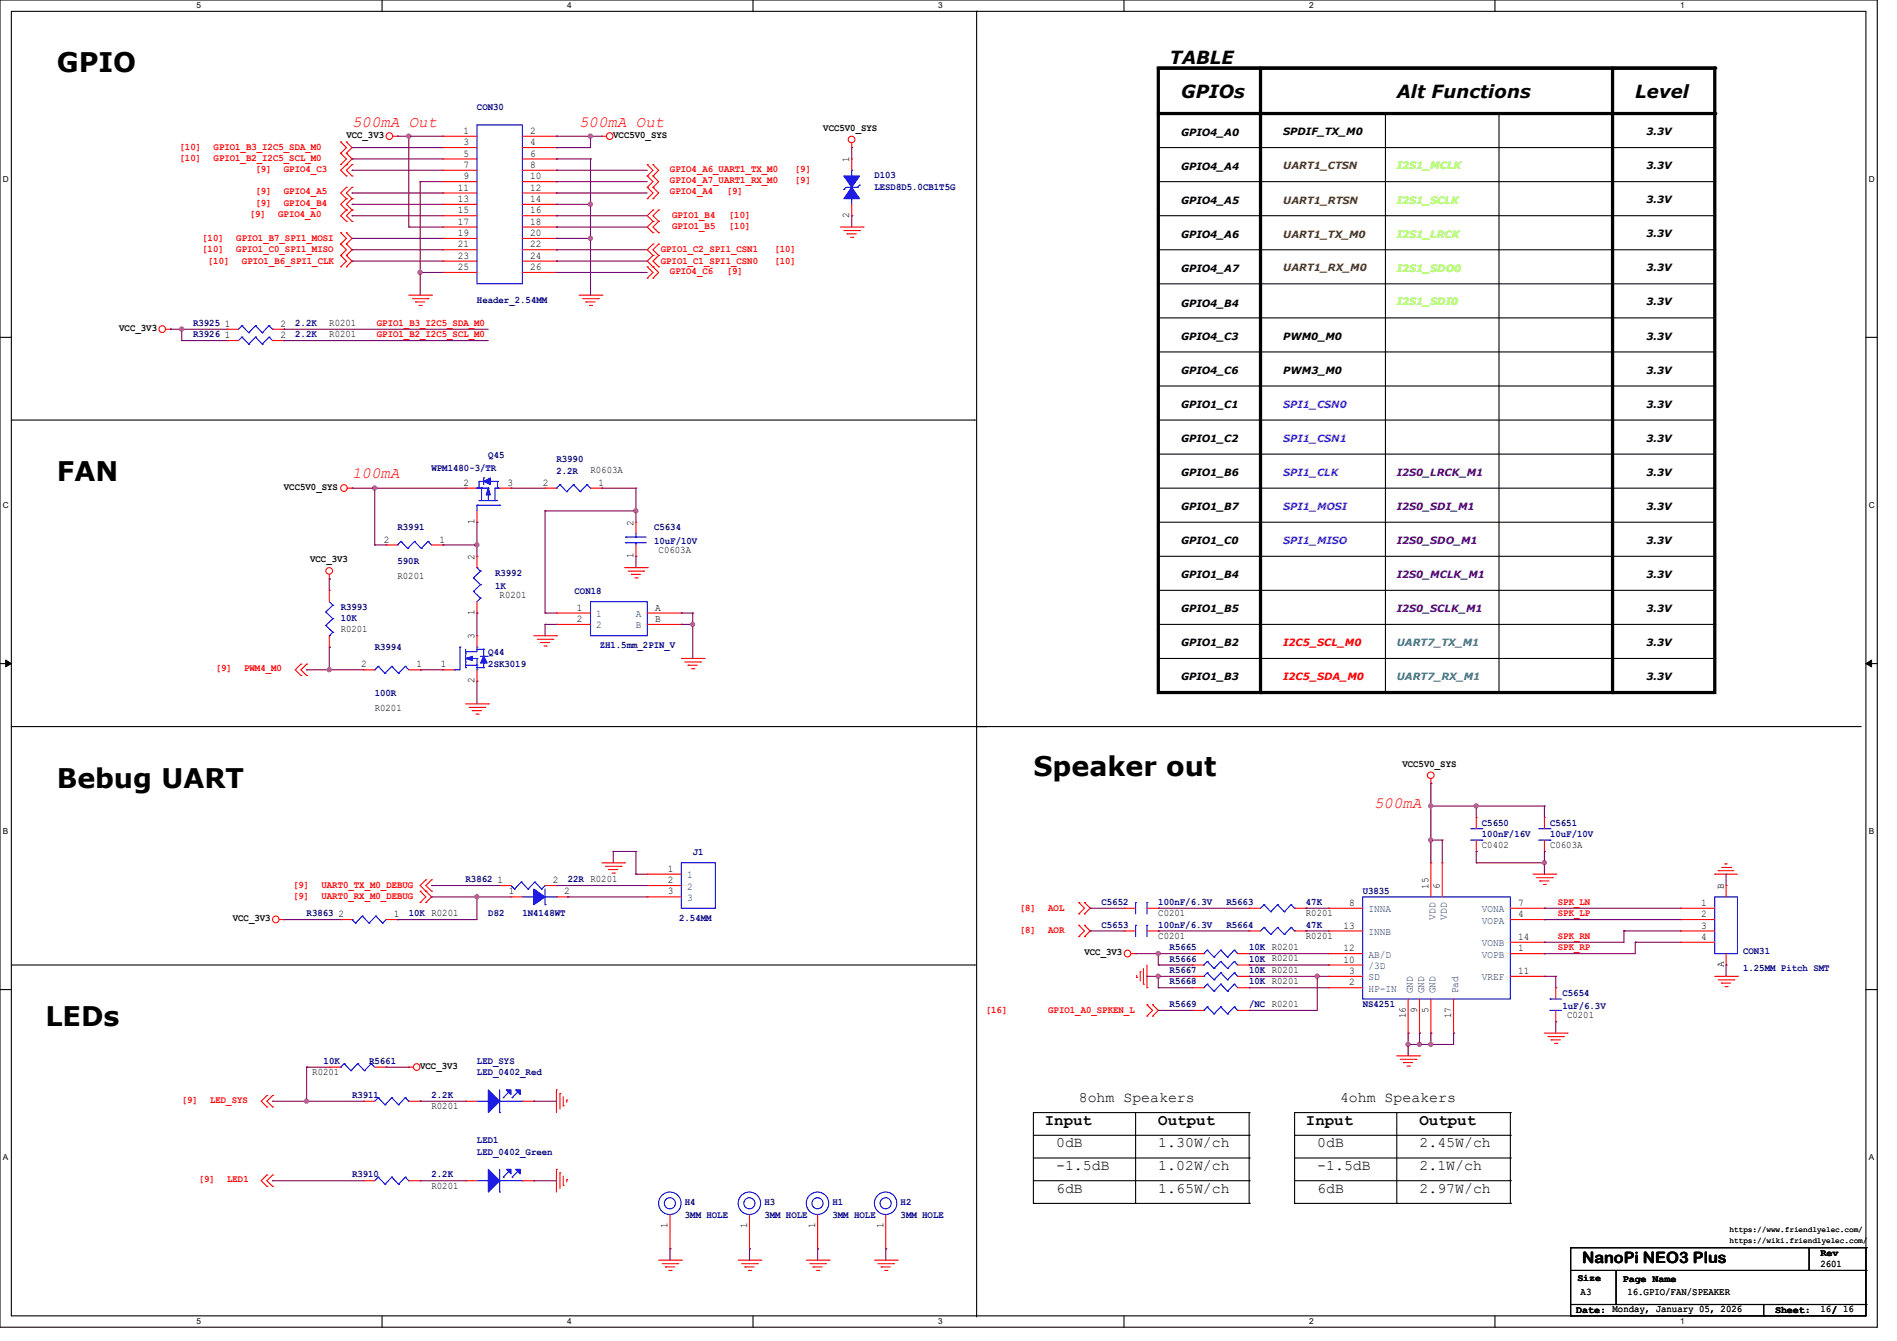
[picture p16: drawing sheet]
<svg xmlns="http://www.w3.org/2000/svg" width="297mm" height="210mm" viewBox="0 0 297 210" stroke-linecap="round" stroke-linejoin="round" font-family="sans-serif">
<defs><g id="words">
<g font-size="4.2">
<text x="8.9" y="11.3">GPIO</text>
<text x="8.9" y="75.4">FAN</text>
<text x="8.9" y="123.4">Bebug UART</text>
<text x="161.8" y="121.6">Speaker out</text>
<text x="7.1" y="160.7">LEDs</text>
</g>
<g font-size="2.8">
<text x="183.1" y="9.9">TABLE</text>
<text x="184.9" y="15.3">GPIOs</text>
<text x="218.7" y="15.3">Alt Functions</text>
<text x="256" y="15.3">Level</text>
</g>
<g font-size="2.5" fill="#f00">
<text x="55.1" y="19.8">500mA Out</text>
<text x="90.7" y="19.8">500mA Out</text>
<text x="55.1" y="74.9">100mA</text>
<text x="215.1" y="126.5">500mA</text>
</g>
<g font-size="2.5">
<text x="163.6" y="176.2">Input</text>
<text x="181.4" y="176.2">Output</text>
<text x="204.5" y="176.2">Input</text>
<text x="222.2" y="176.2">Output</text>
<text x="247.7" y="197.7">NanoPi NEO3 Plus</text>
</g>
<g font-size="2.3">
<text x="168.9" y="172.5">8ohm Speakers</text>
<text x="209.8" y="172.5">4ohm Speakers</text>
<text x="165.4" y="179.7">0dB</text>
<text x="181.4" y="179.7">1.30W/ch</text>
<text x="206.2" y="179.7">0dB</text>
<text x="222.2" y="179.7">2.45W/ch</text>
<text x="165.4" y="183.2">-1.5dB</text>
<text x="181.4" y="183.2">1.02W/ch</text>
<text x="206.2" y="183.2">-1.5dB</text>
<text x="222.2" y="183.2">2.1W/ch</text>
<text x="165.4" y="186.8">6dB</text>
<text x="181.4" y="186.8">1.65W/ch</text>
<text x="206.2" y="186.8">6dB</text>
<text x="222.2" y="186.8">2.97W/ch</text>
</g>
<g font-size="1.6" fill="#00007f">
<text x="74.7" y="17.3">CON30</text>
<text x="136.9" y="27.9">D103</text>
<text x="136.9" y="29.7">LESD8D5.0CB1T5G</text>
<text x="74.7" y="47.5">Header_2.54MM</text>
<text x="30.2" y="51.1">R3925</text>
<text x="30.2" y="52.8">R3926</text>
<text x="46.2" y="51.1">2.2K</text>
<text x="46.2" y="52.8">2.2K</text>
<text x="76.5" y="71.7">Q45</text>
<text x="67.6" y="73.8">WPM1480-3/TR</text>
<text x="87.1" y="72.4">R3990</text>
<text x="87.1" y="74.2">2.2R</text>
<text x="62.2" y="83.1">R3991</text>
<text x="102.4" y="83.1">C5634</text>
<text x="62.2" y="88.4">590R</text>
<text x="102.4" y="85.2">10uF/10V</text>
<text x="53.3" y="95.5">R3993</text>
<text x="77.5" y="90.2">R3992</text>
<text x="77.5" y="92.3">1K</text>
<text x="90" y="93">CON18</text>
<text x="53.3" y="97.3">10K</text>
<text x="58.7" y="101.7">R3994</text>
<text x="93.9" y="101.6">ZH1.5mm_2PIN_V</text>
<text x="76.5" y="102.6">Q44</text>
<text x="76.5" y="104.4">2SK3019</text>
<text x="58.7" y="109">100R</text>
<text x="232" y="129.3">C5650</text>
<text x="232" y="131.1">100nF/16V</text>
<text x="242.7" y="129.3">C5651</text>
<text x="242.7" y="131.1">10uF/10V</text>
<text x="108.5" y="133.9">J1</text>
<text x="48" y="143.5">R3863</text>
<text x="64" y="143.5">10K R0201</text>
<text x="72.9" y="138.2">R3862</text>
<text x="76.5" y="143.5">D82</text>
<text x="81.8" y="143.5">1N4148WT</text>
<text x="88.9" y="138.2">22R R0201</text>
<text x="172.5" y="141.7">C5652</text>
<text x="181.4" y="141.7">100nF/6.3V</text>
<text x="192" y="141.7">R5663</text>
<text x="204.5" y="141.7">47K</text>
<text x="213.4" y="140">U3835</text>
<text x="106.3" y="144.2">2.54MM</text>
<text x="172.5" y="145.3">C5653</text>
<text x="181.4" y="145.3">100nF/6.3V</text>
<text x="183.1" y="148.8">R5665</text>
<text x="192" y="145.3">R5664</text>
<text x="195.6" y="148.8">10K R0201</text>
<text x="204.5" y="145.3">47K</text>
<text x="272.9" y="149.4">CON31</text>
<text x="183.1" y="152.4">R5667</text>
<text x="183.1" y="154.2">R5668</text>
<text x="183.1" y="150.6">R5666</text>
<text x="195.6" y="152.4">10K R0201</text>
<text x="195.6" y="154.2">10K R0201</text>
<text x="195.6" y="150.6">10K R0201</text>
<text x="244.6" y="156">C5654</text>
<text x="272.9" y="152.1">1.25MM Pitch SMT</text>
<text x="183.1" y="157.7">R5669</text>
<text x="195.6" y="157.7">/NC R0201</text>
<text x="213.4" y="157.7">NS4251</text>
<text x="244.6" y="158.1">1uF/6.3V</text>
<text x="50.7" y="166.6">10K</text>
<text x="57.8" y="166.6">R5661</text>
<text x="74.7" y="166.6">LED_SYS</text>
<text x="55.1" y="172">R3911</text>
<text x="67.6" y="172">2.2K</text>
<text x="74.7" y="168.4">LED_0402_Red</text>
<text x="74.7" y="179.1">LED1</text>
<text x="55.1" y="184.4">R3910</text>
<text x="67.6" y="184.4">2.2K</text>
<text x="74.7" y="180.8">LED_0402_Green</text>
<text x="107.2" y="188.7">H4</text>
<text x="107.2" y="190.8">3MM HOLE</text>
<text x="119.7" y="188.7">H3</text>
<text x="119.7" y="190.8">3MM HOLE</text>
<text x="130.3" y="188.7">H1</text>
<text x="130.3" y="190.8">3MM HOLE</text>
<text x="141" y="188.7">H2</text>
<text x="141" y="190.8">3MM HOLE</text>
</g>
<g font-size="1.6" fill="#f00">
<text x="28.1" y="23.5">[10]</text>
<text x="33.4" y="23.5">GPIO1_B3_I2C5_SDA_M0</text>
<text x="28.1" y="25.3">[10]</text>
<text x="33.4" y="25.3">GPIO1_B2_I2C5_SCL_M0</text>
<text x="40" y="26.9">[9]</text>
<text x="44.4" y="26.9">GPIO4_C3</text>
<text x="104.9" y="26.9">GPIO4_A6_UART1_TX_M0</text>
<text x="104.9" y="28.7">GPIO4_A7_UART1_RX_M0</text>
<text x="124.5" y="26.9">[9]</text>
<text x="124.5" y="28.7">[9]</text>
<text x="39.1" y="34">[9]</text>
<text x="40" y="32.2">[9]</text>
<text x="40" y="30.4">[9]</text>
<text x="43.6" y="34">GPIO4_A0</text>
<text x="44.4" y="32.2">GPIO4_B4</text>
<text x="44.4" y="30.4">GPIO4_A5</text>
<text x="104.9" y="30.4">GPIO4_A4</text>
<text x="105.2" y="34.2">GPIO1_B4</text>
<text x="105.2" y="35.9">GPIO1_B5</text>
<text x="113.8" y="30.4">[9]</text>
<text x="114.1" y="34.2">[10]</text>
<text x="114.1" y="35.9">[10]</text>
<text x="31.7" y="37.7">[10]</text>
<text x="31.7" y="39.5">[10]</text>
<text x="32.6" y="41.3">[10]</text>
<text x="37" y="37.7">GPIO1_B7_SPI1_MOSI</text>
<text x="37" y="39.5">GPIO1_C0_SPI1_MISO</text>
<text x="37.9" y="41.3">GPIO1_B6_SPI1_CLK</text>
<text x="103.5" y="41.3">GPIO1_C1_SPI1_CSN0</text>
<text x="103.5" y="39.5">GPIO1_C2_SPI1_CSN1</text>
<text x="121.2" y="41.3">[10]</text>
<text x="121.2" y="39.5">[10]</text>
<text x="104.9" y="42.9">GPIO4_C6</text>
<text x="113.8" y="42.9">[9]</text>
<text x="59" y="51">GPIO1_B3_I2C5_SDA_M0</text>
<text x="59" y="52.8">GPIO1_B2_I2C5_SCL_M0</text>
<text x="200.9" y="101.2">I2C5_SCL_M0</text>
<text x="33.8" y="105.1">[9]</text>
<text x="38.2" y="105.1">PWM4_M0</text>
<text x="200.9" y="106.5">I2C5_SDA_M0</text>
<text x="45.9" y="140.8">[9]</text>
<text x="45.9" y="139.1">[9]</text>
<text x="50.3" y="140.8">UART0_RX_M0_DEBUG</text>
<text x="50.3" y="139.1">UART0_TX_M0_DEBUG</text>
<text x="159.7" y="142.6">[8]</text>
<text x="164.1" y="142.6">AOL</text>
<text x="243.9" y="141.7">SPK_LN</text>
<text x="243.9" y="143.5">SPK_LP</text>
<text x="159.7" y="146.2">[8]</text>
<text x="164.1" y="146.2">AOR</text>
<text x="243.9" y="147">SPK_RN</text>
<text x="243.9" y="148.8">SPK_RP</text>
<text x="154.3" y="158.6">[16]</text>
<text x="164.1" y="158.6">GPIO1_A0_SPKEN_L</text>
<text x="28.4" y="172.7">[9]</text>
<text x="32.9" y="172.7">LED_SYS</text>
<text x="31.1" y="185.1">[9]</text>
<text x="35.6" y="185.1">LED1</text>
</g>
<g font-size="1.6">
<text x="54.2" y="21.5">VCC_3V3</text>
<text x="72.6" y="21">1</text>
<text x="72.6" y="22.7">3</text>
<text x="83" y="21">2</text>
<text x="83" y="22.7">4</text>
<text x="96" y="21.5">VCC5V0_SYS</text>
<text x="128.9" y="20.5">VCC5V0_SYS</text>
<text x="184.9" y="21.3">GPIO4_A0</text>
<text x="200.9" y="21.2">SPDIF_TX_M0</text>
<text x="257.8" y="21.2">3.3V</text>
<text x="71.7" y="29.8">11</text>
<text x="72.6" y="24.5">5</text>
<text x="72.6" y="26.3">7</text>
<text x="72.6" y="28.1">9</text>
<text x="83" y="24.5">6</text>
<text x="83" y="26.3">8</text>
<text x="83" y="28.1">10</text>
<text x="83" y="29.8">12</text>
<text x="133" y="25.4" transform="rotate(-90 133 25.4)">1</text>
<text x="184.9" y="26.7">GPIO4_A4</text>
<text x="257.8" y="26.5">3.3V</text>
<text x="71.7" y="31.6">13</text>
<text x="71.7" y="33.4">15</text>
<text x="71.7" y="35.2">17</text>
<text x="83" y="31.6">14</text>
<text x="83" y="33.4">16</text>
<text x="83" y="35.2">18</text>
<text x="133" y="34.1" transform="rotate(-90 133 34.1)">2</text>
<text x="184.9" y="32">GPIO4_A5</text>
<text x="257.8" y="31.8">3.3V</text>
<text x="71.7" y="37">19</text>
<text x="71.7" y="38.7">21</text>
<text x="71.7" y="40.5">23</text>
<text x="83" y="37">20</text>
<text x="83" y="38.7">22</text>
<text x="83" y="40.5">24</text>
<text x="184.9" y="37.3">GPIO4_A6</text>
<text x="257.8" y="37.2">3.3V</text>
<text x="71.7" y="42.3">25</text>
<text x="83" y="42.3">26</text>
<text x="184.9" y="42.7">GPIO4_A7</text>
<text x="257.8" y="42.5">3.3V</text>
<text x="257.8" y="47.8">3.3V</text>
<text x="18.7" y="51.8">VCC_3V3</text>
<text x="35.2" y="51.2">1</text>
<text x="35.2" y="53">1</text>
<text x="43.9" y="51.2">2</text>
<text x="43.9" y="53">2</text>
<text x="51.6" y="51">R0201</text>
<text x="51.6" y="52.8">R0201</text>
<text x="184.9" y="48">GPIO4_B4</text>
<text x="184.9" y="53.2">GPIO4_C3</text>
<text x="200.9" y="53.2">PWM0_M0</text>
<text x="257.8" y="53.2">3.3V</text>
<text x="184.9" y="58.5">GPIO4_C6</text>
<text x="200.9" y="58.5">PWM3_M0</text>
<text x="257.8" y="58.5">3.3V</text>
<text x="184.9" y="63.8">GPIO1_C1</text>
<text x="257.8" y="63.8">3.3V</text>
<text x="184.9" y="69.2">GPIO1_C2</text>
<text x="257.8" y="69.2">3.3V</text>
<text x="44.4" y="76.7">VCC5V0_SYS</text>
<text x="72.6" y="76.1">2</text>
<text x="79.5" y="76.1">3</text>
<text x="85" y="76.1">2</text>
<text x="92.5" y="74.1">R0603A</text>
<text x="93.7" y="76.1">1</text>
<text x="184.9" y="74.5">GPIO1_B6</text>
<text x="257.8" y="74.5">3.3V</text>
<text x="74.3" y="82.1" transform="rotate(-90 74.3 82.1)">1</text>
<text x="99.2" y="82.3" transform="rotate(-90 99.2 82.3)">2</text>
<text x="184.9" y="79.8">GPIO1_B7</text>
<text x="257.8" y="79.8">3.3V</text>
<text x="48.6" y="88.1">VCC_3V3</text>
<text x="60.1" y="85">2</text>
<text x="68.8" y="85">1</text>
<text x="74.3" y="87.7" transform="rotate(-90 74.3 87.7)">2</text>
<text x="99.2" y="87.5" transform="rotate(-90 99.2 87.5)">1</text>
<text x="103.1" y="86.6">C0603A</text>
<text x="184.9" y="85.2">GPIO1_C0</text>
<text x="257.8" y="85.2">3.3V</text>
<text x="62.2" y="90.7">R0201</text>
<text x="78.2" y="93.7">R0201</text>
<text x="90.3" y="95.6">1</text>
<text x="102.6" y="95.6">A</text>
<text x="184.9" y="90.5">GPIO1_B4</text>
<text x="184.9" y="95.8">GPIO1_B5</text>
<text x="257.8" y="90.5">3.3V</text>
<text x="257.8" y="95.8">3.3V</text>
<text x="53.3" y="99">R0201</text>
<text x="74.3" y="100.1" transform="rotate(-90 74.3 100.1)">3</text>
<text x="74.3" y="96.3" transform="rotate(-90 74.3 96.3)">1</text>
<text x="90.3" y="97.4">2</text>
<text x="102.6" y="97.4">B</text>
<text x="184.9" y="101.2">GPIO1_B2</text>
<text x="257.8" y="101.2">3.3V</text>
<text x="56.6" y="104.5">2</text>
<text x="65.2" y="104.5">1</text>
<text x="69" y="104.5">1</text>
<text x="74.3" y="107" transform="rotate(-90 74.3 107)">2</text>
<text x="184.9" y="106.5">GPIO1_B3</text>
<text x="257.8" y="106.5">3.3V</text>
<text x="58.7" y="111.3">R0201</text>
<text x="219.6" y="120.1">VCC5V0_SYS</text>
<text x="104.6" y="136.5">1</text>
<text x="232" y="132.8">C0402</text>
<text x="242.7" y="132.8">C0603A</text>
<text x="53" y="143.6">2</text>
<text x="61.7" y="143.6">1</text>
<text x="77.9" y="138.3">1</text>
<text x="79.7" y="140.1">1</text>
<text x="86.6" y="138.3">2</text>
<text x="88.3" y="140.1">2</text>
<text x="104.6" y="138.3">2</text>
<text x="104.6" y="140.1">3</text>
<text x="181.4" y="143.5">C0201</text>
<text x="204.5" y="143.5">R0201</text>
<text x="211.2" y="141.9">8</text>
<text x="223.7" y="139.2" transform="rotate(-90 223.7 139.2)">15</text>
<text x="225.4" y="139.2" transform="rotate(-90 225.4 139.2)">6</text>
<text x="237.7" y="143.6">4</text>
<text x="237.7" y="141.9">7</text>
<text x="266.4" y="141.9">1</text>
<text x="266.4" y="143.6">2</text>
<text x="269.9" y="139.2" transform="rotate(-90 269.9 139.2)">B</text>
<text x="36.4" y="144.2">VCC_3V3</text>
<text x="169.8" y="149.6">VCC_3V3</text>
<text x="181.4" y="147">C0201</text>
<text x="204.5" y="147">R0201</text>
<text x="210.4" y="149">12</text>
<text x="210.4" y="145.4">13</text>
<text x="237.7" y="149">1</text>
<text x="237.7" y="147.2">14</text>
<text x="266.4" y="145.4">3</text>
<text x="266.4" y="147.2">4</text>
<text x="210.4" y="150.8">10</text>
<text x="211.2" y="154.3">2</text>
<text x="211.2" y="152.5">3</text>
<text x="237.7" y="152.5">11</text>
<text x="269.9" y="151.5" transform="rotate(-90 269.9 151.5)">A</text>
<text x="220.1" y="159.5" transform="rotate(-90 220.1 159.5)">16</text>
<text x="221.9" y="158.6" transform="rotate(-90 221.9 158.6)">9</text>
<text x="223.7" y="158.6" transform="rotate(-90 223.7 158.6)">5</text>
<text x="227.2" y="159.5" transform="rotate(-90 227.2 159.5)">17</text>
<text x="245.4" y="159.5">C0201</text>
<text x="65.8" y="167.3">VCC_3V3</text>
<text x="48.9" y="168.4">R0201</text>
<text x="67.6" y="173.7">R0201</text>
<text x="67.6" y="186.1">R0201</text>
<text x="104.5" y="192.4" transform="rotate(-90 104.5 192.4)">1</text>
<text x="117" y="192.4" transform="rotate(-90 117 192.4)">1</text>
<text x="127.6" y="192.4" transform="rotate(-90 127.6 192.4)">1</text>
<text x="138.3" y="192.4" transform="rotate(-90 138.3 192.4)">1</text>
<text x="285" y="196.7">Rev</text>
<text x="247" y="200.6">Size</text>
<text x="247.5" y="202.9">A3</text>
<text x="254.1" y="200.7">Page Name</text>
<text x="254.8" y="202.9">16.GPIO/FAN/SPEAKER</text>
<text x="285" y="198.4">2601</text>
<text x="246.8" y="205.6">Date: Monday, January 05, 2026</text>
<text x="277.9" y="205.6">Sheet:</text>
<text x="285" y="205.5">16/ 16</text>
</g>
<g font-size="1.6" fill="#7f3f00">
<text x="200.9" y="26.5">UART1_CTSN</text>
<text x="200.9" y="32">UART1_RTSN</text>
<text x="200.9" y="37.3">UART1_TX_M0</text>
<text x="200.9" y="42.5">UART1_RX_M0</text>
</g>
<g font-size="1.6" fill="#7fff00">
<text x="218.7" y="26.5">I2S1_MCLK</text>
<text x="218.7" y="32">I2S1_SCLK</text>
<text x="218.7" y="37.3">I2S1_LRCK</text>
<text x="218.7" y="47.8">I2S1_SDI0</text>
<text x="218.7" y="42.7">I2S1_SDO0</text>
</g>
<g font-size="1.6" fill="#7f00ff">
<text x="200.9" y="63.8">SPI1_CSN0</text>
<text x="200.9" y="69.2">SPI1_CSN1</text>
<text x="200.9" y="74.5">SPI1_CLK</text>
<text x="200.9" y="79.8">SPI1_MOSI</text>
<text x="200.9" y="85.2">SPI1_MISO</text>
</g>
<g font-size="1.6" fill="#3f007f">
<text x="218.7" y="74.5">I2S0_LRCK_M1</text>
<text x="218.7" y="79.8">I2S0_SDI_M1</text>
<text x="218.7" y="85.2">I2S0_SDO_M1</text>
<text x="218.7" y="90.5">I2S0_MCLK_M1</text>
<text x="218.7" y="95.8">I2S0_SCLK_M1</text>
</g>
<g font-size="1.6" fill="#003f7f">
<text x="93.3" y="96.6">1</text>
<text x="93.3" y="98.4">2</text>
<text x="99.6" y="96.6">A</text>
<text x="99.6" y="98.4">B</text>
<text x="107.6" y="137.5">1</text>
<text x="107.6" y="139.3">2</text>
<text x="107.6" y="141.1">3</text>
<text x="214.2" y="142.9">INNA</text>
<text x="232" y="142.9">VONA</text>
<text x="214.2" y="150">AB/D</text>
<text x="214.2" y="146.4">INNB</text>
<text x="224.8" y="144" transform="rotate(-90 224.8 144)">VDD</text>
<text x="226.5" y="144" transform="rotate(-90 226.5 144)">VDD</text>
<text x="232" y="150">VOPB</text>
<text x="232" y="144.7">VOPA</text>
<text x="232" y="148.2">VONB</text>
<text x="214.2" y="155.3">HP-IN</text>
<text x="214.2" y="153.5">SD</text>
<text x="214.2" y="151.8">/3D</text>
<text x="221.2" y="155.6" transform="rotate(-90 221.2 155.6)">GND</text>
<text x="223" y="155.6" transform="rotate(-90 223 155.6)">GND</text>
<text x="224.8" y="155.6" transform="rotate(-90 224.8 155.6)">GND</text>
<text x="228.3" y="155.6" transform="rotate(-90 228.3 155.6)">Pad</text>
<text x="232" y="153.5">VREF</text>
</g>
<g font-size="1.6" fill="#3f7f7f">
<text x="218.7" y="101.2">UART7_TX_M1</text>
<text x="218.7" y="106.5">UART7_RX_M1</text>
</g>
<g font-size="1.3">
<text x="30.8" y="1.3">5</text>
<text x="88.8" y="1.3">4</text>
<text x="146.9" y="1.3">3</text>
<text x="205" y="1.3">2</text>
<text x="263.1" y="1.3">1</text>
<text x=".5" y="28.4">D</text>
<text x="292.6" y="28.4">D</text>
<text x=".5" y="79.5">C</text>
<text x="292.6" y="79.5">C</text>
<text x=".5" y="130.6">B</text>
<text x="292.6" y="130.6">B</text>
<text x=".5" y="181.7">A</text>
<text x="292.6" y="181.7">A</text>
<text x="30.8" y="207.4">5</text>
<text x="88.8" y="207.4">4</text>
<text x="146.9" y="207.4">3</text>
<text x="205" y="207.4">2</text>
<text x="263.1" y="207.4">1</text>
</g>
<g font-size="1.2">
<text x="270.8" y="194.6">https://wiki.friendlyelec.com/</text>
<text x="270.8" y="192.9">https://www.friendlyelec.com/</text>
</g>
</g></defs>
<path d="M0 0h293.9v207.9h-293.9zM1.8 1.8h290.3v204.3h-290.3z" fill="none" stroke="#000" stroke-width=".17"/>
<g fill="#fff">
<path d="M30.8 .2h.7v1.4h-.7z"/>
<path d="M30.8 206.2h.7v1.4h-.7z"/>
</g>
<path d="M59.8 0v1.8M59.8 206.1v1.8" fill="none" stroke="#000" stroke-width=".17"/>
<g fill="#fff">
<path d="M88.8 .2h.7v1.4h-.7z"/>
<path d="M88.8 206.2h.7v1.4h-.7z"/>
</g>
<path d="M117.9 0v1.8M117.9 206.1v1.8" fill="none" stroke="#000" stroke-width=".17"/>
<g fill="#fff">
<path d="M146.9 .2h.7v1.4h-.7z"/>
<path d="M146.9 206.2h.7v1.4h-.7z"/>
</g>
<path d="M176 0v1.8M176 206.1v1.8" fill="none" stroke="#000" stroke-width=".17"/>
<g fill="#fff">
<path d="M205 .2h.7v1.4h-.7z"/>
<path d="M205 206.2h.7v1.4h-.7z"/>
</g>
<path d="M234.1 0v1.8M234.1 206.1v1.8" fill="none" stroke="#000" stroke-width=".17"/>
<g fill="#fff">
<path d="M263.1 .2h.6v1.4h-.6z"/>
<path d="M263.1 206.2h.6v1.4h-.6z"/>
<path d="M.5 27.3h.9v1.4h-.9z"/>
<path d="M292.6 27.3h.9v1.4h-.9z"/>
<path d="M.5 78.4h.9v1.4h-.9z"/>
<path d="M292.6 78.4h.9v1.4h-.9z"/>
</g>
<path d="M0 52.8h1.8M292.1 52.8h1.8" fill="none" stroke="#000" stroke-width=".17"/>
<g fill="#fff">
<path d="M.5 129.5h.8v1.4h-.8z"/>
<path d="M292.6 129.5h.8v1.4h-.8z"/>
</g>
<path d="M0 103.9h1.8M292.1 103.9h1.8" fill="none" stroke="#000" stroke-width=".17"/>
<path d="M.9 103.4l.9 .5-.9 .5zM292.1 103.9l.9-.5v1z" fill="#000" stroke="#000" stroke-width=".16"/>
<g fill="#fff">
<path d="M.5 180.5h.8v1.4h-.8z"/>
<path d="M292.6 180.5h.8v1.4h-.8z"/>
</g>
<g fill="none" stroke="#000" stroke-width=".17">
<path d="M152.9 1.8h.1M152.9 1.8v204.4M216.9 17.8v90.7M234.7 17.8v90.7M181.4 23.1h87.1M181.4 39.1h87.1M181.4 33.8h87.1M181.4 28.4h87.1M268.5 23.1h.1M268.5 39.1h.1M268.5 33.8h.1M268.5 28.4h.1"/>
<path d="M181.4 44.4h87.1M181.4 49.8h87.1M181.4 55.1h87.1M268.5 44.4h.1M268.5 49.8h.1M268.5 55.1h.1M1.8 65.8h150.8M152.6 65.8h.1M181.4 71.1h87.1M181.4 65.8h87.1M181.4 60.5h87.1M181.4 76.5h87.1"/>
<path d="M268.5 71.1h.1M268.5 65.8h.1M268.5 60.5h.1M268.5 76.5h.1M181.4 81.8h87.1M181.4 87.1h87.1M181.4 92.5h87.1M181.4 97.8h87.1M268.5 81.8h.1M268.5 87.1h.1M268.5 92.5h.1M268.5 97.8h.1"/>
<path d="M1.8 113.8h289.5M154.3 113.8h.1M181.4 103.1h87.1M216.9 108.5h.1M234.7 108.5h.1M268.5 103.1h.1M291.3 113.8h.1M0 155h1.8M1.8 151.1h150.8M152.6 151.1h.1M292.1 155h1.8M161.8 177.8h33.8"/>
<path d="M177.8 174.2v14.3M195.6 177.8h.1M195.6 174.2h.1M195.6 174.2h-33.8v14.3M195.6 174.2v14.3M202.7 177.8h33.8M218.7 174.2v14.3M236.5 177.8h.1M236.5 174.2h.1M236.5 174.2h-33.8v14.3M236.5 174.2v14.3M161.8 188.5h.1"/>
<path d="M161.8 181.4h33.8M161.8 184.9h33.8M161.8 188.5h33.8M177.8 188.5h.1M195.6 181.4h.1M195.6 184.9h.1M195.6 188.5h.1M202.7 188.5h.1M202.7 181.4h33.8M202.7 184.9h33.8M202.7 188.5h33.8M218.7 188.5h.1"/>
<path d="M236.5 181.4h.1M236.5 184.9h.1M236.5 188.5h.1M245.9 195.4h.1M245.9 199h46.2M245.9 195.4v10.7M245.9 195.4h46.2M253 199v5.3M283.3 199h.1M283.3 195.4v3.6M292.1 199h.1M292.1 195.4h.1"/>
<path d="M292.1 195.4v10.7h-46.2M245.9 206.1h.1M245.9 204.3h46.2M253 204.3h.1M256.6 204.3h.1M276.1 206.1h.1M276.1 204.3v1.8M292.1 204.3h.1"/>
</g>
<path d="M181.4 10.7h87.1v97.8h-87.1zM181.4 10.7h87.1M181.4 17.8h87.1M197.4 10.7v97.8M252.5 10.7v97.8" fill="none" stroke="#000" stroke-width=".51"/>
<g fill="#000">
<circle cx="268.5" cy="10.7" r=".25"/>
<circle cx="268.5" cy="17.8" r=".25"/>
<circle cx="197.4" cy="108.5" r=".25"/>
<circle cx="252.5" cy="108.5" r=".25"/>
</g>
<g fill="none" stroke="#f00" stroke-width=".17">
<path d="M53.3 25.8h.1M53.3 24h.1M53.3 22.2h.1M53.3 38.2h.1M53.3 36.4h.1M53.3 24l.9 .9-.9 .9M53.3 22.2l.9 .9-.9 .9M53.3 36.4l.9 .9-.9 .9M53.3 38.2l.9 .9-.9 .9M54.2 32.9h.1M54.2 31.1h.1M54.2 27.6h.1"/>
<path d="M54.2 25.8h.1M54.2 24h.1M54.2 22.2h.1M54.2 36.4h.1M54.2 38.2h.1M54.2 29.3h.1M54.2 34.7h.1M54.2 31.1l-.9 .9 .9 .9M54.2 24l.9 .9-1.8 1.8 .9 .9M54.2 22.2l.9 .9-.9 .9M54.2 36.4l.9 .9-.9 .9M54.2 38.2l.9 .9-.9 .9"/>
<path d="M54.2 29.3l-.9 .9 .9 .9M54.2 32.9l-.9 .9 .9 .9M55.1 32.9h.1M55.1 31.1h.1M55.1 27.6h.1M55.1 25.8h.1M55.1 29.3h.1M55.1 34.7h.1M55.1 31.1l-.9 .9 .9 .9M55.1 25.8l-.9 .9 .9 .9M55.1 29.3l-.9 .9 .9 .9M55.1 32.9l-.9 .9 .9 .9"/>
<path d="M61.5 21.3h.7M62.2 21.3h.1M69.3 21.3h.1M69.3 23.1h.1M69.3 24.9h.1M69.3 26.7h.1M69.3 28.4h.1M69.3 30.2h.1M69.3 32h.1M69.3 33.8h.1M69.3 35.6h.1M69.3 37.3h.1"/>
<path d="M69.3 39.1h.1M69.3 21.3h5.4M69.3 35.6h5.4M69.3 23.1h5.4M69.3 24.9h5.4M69.3 26.7h5.4M69.3 28.4h5.4M69.3 30.2h5.4M69.3 32h5.4M69.3 33.8h5.4M69.3 37.3h5.4M69.3 39.1h5.4"/>
<path d="M81.8 21.3h5.3M81.8 35.6h5.3M81.8 23.1h5.3M81.8 24.9h5.3M81.8 26.7h5.3M81.8 28.4h5.3M81.8 30.2h5.3M81.8 32h5.3M81.8 33.8h5.3M81.8 37.3h5.3M81.8 39.1h5.3M87.1 21.3h.1"/>
<path d="M87.1 23.1h.1M87.1 24.9h.1M87.1 26.7h.1M87.1 28.4h.1M87.1 30.2h.1M87.1 32h.1M87.1 33.8h.1M87.1 35.6h.1M87.1 37.3h.1M87.1 39.1h.1M94.2 21.3h.1M94.2 21.3h.8"/>
<path d="M101.3 27.6h.1M101.3 25.8h.1M101.3 29.3h.1M101.3 31.1h.1M101.3 25.8l.9 .9-.9 .9M101.3 27.6l.9 .8-.9 .9M101.3 29.3l.9 .9-.9 .9M102.2 27.6h.1M102.2 25.8h.1M102.2 29.3h.1M102.2 38.2h.1M102.2 31.1h.1"/>
<path d="M102.2 32.9h.1M102.2 34.7h.1M102.2 36.4h.1M102.2 25.8l.9 .9-.9 .9M102.2 27.6l.9 .8-.9 .9M102.2 38.2l-.9 .9 .9 .9M102.2 29.3l.9 .9-.9 .9M102.2 32.9l-.9 .9 .9 .9M102.2 34.7l-.9 .9 .9 .8M103.1 38.2h.1M103.1 34.7h.1M103.1 32.9h.1"/>
<path d="M103.1 36.4h.1M103.1 38.2l-.9 .9 .9 .9M103.1 32.9l-.9 .9 .9 .9M103.1 34.7l-.9 .9 .9 .8M131.6 35.6h3.5M132.1 36.1h2.5M132.6 36.6h.1M132.6 36.6h1.5M133.2 37.2h.3M133.4 23.1h.1M133.4 24.9h.1M133.4 33.8h.1"/>
<path d="M133.4 22.4v.7M133.4 24.9v1.8M133.4 32v1.8M133.5 37.2h.1M134.6 36.1h.1M135.1 35.6h.1M26 51.6h.7M26.7 51.6h.1M35.6 51.6h.1M35.6 53.3h.1M35.6 51.6h1.7M35.6 53.3h1.7"/>
<path d="M42.7 51.6h1.8M42.7 53.3h1.8M44.5 51.6h.1M44.5 53.3h.1M53.3 41.8h.1M53.3 40h.1M53.3 40l.9 .9-.9 .9M54.2 40h.1M54.2 41.8h.1M54.2 40l.9 .9-.9 .9M64 46.2h3.6M64.6 46.8h2.4"/>
<path d="M65.1 47.3h.1M65.1 47.3h1.4M65.6 47.8h.4M66 47.8h.1M67 46.8h.1M67.6 46.2h.1M69.3 40.9h.1M69.3 42.7h.1M69.3 40.9h5.4M69.3 42.7h5.4M81.8 40.9h5.3M81.8 42.7h5.3"/>
<path d="M87.1 40.9h.1M87.1 42.7h.1M90.7 46.2h3.5M91.2 46.8h2.5M91.7 47.3h.1M91.7 47.3h1.5M92.3 47.8h.3M92.6 47.8h.1M93.7 46.8h.1M94.2 46.2h.1M101.3 43.6h.1M101.3 41.8h.1"/>
<path d="M101.3 41.8l.9 .9-.9 .9M102.2 40h.1M102.2 41.8h.1M102.2 43.6h.1M102.2 40l-.9 .9 1.8 1.8-.9 .9M103.1 41.8h.1M103.1 40h.1M103.1 40l-.9 .9 .9 .9M54.4 76.5h.7M55.1 76.5h.1M72.9 76.5h.1M72.9 76.5h1.8"/>
<path d="M78.2 76.5h1.8M80 76.5h.1M85.3 76.5h.1M85.3 76.5h1.8M92.5 76.5h1.7M94.2 76.5h.1M51.6 90.7h.1M51.6 92.5h.1M51.6 90v.7M51.6 92.5v1.7M51.6 99.6v1.7M60.5 85.3h.1"/>
<path d="M60.5 85.3h1.7M67.6 85.3h1.7M69.3 85.3h.1M74.7 96h.1M74.7 87.1h.1M74.7 99.6h.1M74.7 81.8h.1M74.7 80v1.8M74.7 87.1v1.8M74.7 94.2v1.8M74.7 99.6v1.7M83.6 99.6h3.5"/>
<path d="M87.1 99.6h.1M87.1 96h.1M87.1 97.8h.1M87.1 96h5.4M87.1 97.8h5.4M97.8 88.9h3.5M98.3 89.5h2.5M98.8 90h.1M98.8 90h1.5M99.4 90.5h.3M99.6 87.1h.1M99.6 81.8h.1"/>
<path d="M99.6 81.8v1.8M99.6 85.3v1.8M99.7 90.5h.1M100.8 89.5h.1M101.3 88.9h.1M101.3 96h5.4M101.3 97.8h5.4M106.7 96h.1M106.7 97.8h.1M47.1 105.8h.1M47.1 104h.1M47.1 104l-.9 .9 .9 .9"/>
<path d="M48 105.8h.1M48 104h.1M48 104l-.9 .9 .9 .9M51.6 101.3h.1M56.9 104.9h.1M56.9 104.9h1.8M64 104.9h1.8M65.8 104.9h.1M69.3 104.9h.1M69.3 104.9h1.8M72.9 110.2h3.6M73.4 110.8h2.5"/>
<path d="M74 111.3h.1M74 111.3h1.4M74.5 111.8h.3M74.7 106.7h.1M74.7 104.9v1.8M74.8 111.8h.1M75.9 110.8h.1M76.5 110.2h.1M84.1 100.1h2.5M84.6 100.6h.1M84.6 100.6h1.5M85.2 101.2h.3"/>
<path d="M85.5 101.2h.1M86.6 100.1h.1M106.7 103.1h3.5M107.2 103.7h2.5M107.7 104.2h.1M107.7 104.2h1.5M108.3 104.7h.3M108.6 104.7h.1M109.7 103.7h.1M110.2 103.1h.1M65.8 139.6h.1M65.8 139.6l.9 .9-.9 .9"/>
<path d="M66.7 139.6h.1M66.7 137.8h.1M66.7 137.8l-.9 .9 1.8 1.8-.9 .9M67.6 139.6h.1M67.6 137.8h.1M67.6 137.8l-.9 .9 .9 .9M78.2 138.7h.1M78.2 138.7h1.8M85.3 138.7h1.8M87.1 138.7h.1M94.2 135.1h3.6M94.8 135.7h2.4"/>
<path d="M95.3 136.2h.1M95.3 136.2h1.4M95.8 136.7h.4M96.2 136.7h.1M97.2 135.7h.1M97.8 135.1h.1M101.3 136.9h.1M101.3 138.7h.1M101.3 136.9h5.4M101.3 138.7h5.4M224 122.7h.1M224 135.1h.1"/>
<path d="M224 122v.7M224 135.1v5.4M225.8 135.1h.1M225.8 135.1v5.4M231.1 133.4h.1M231.1 128h.1M231.1 128v1.8M231.1 131.6v1.8M240 136.9h3.6M240.6 137.5h2.4M241.1 138h.1M241.1 138h1.4"/>
<path d="M241.6 138.5h.4M241.8 133.4h.1M241.8 128h.1M241.8 128v1.8M241.8 131.6v1.8M242 138.5h.1M243 137.5h.1M243.6 136.9h.1M268.5 136.9h.1M268.5 136.9h3.5M269 136.4h.1M269 136.4h2.5"/>
<path d="M269.5 135.8h1.5M270.1 135.3h.1M270.1 135.3h.3M270.3 138.7h.1M270.3 138.7v1.8M271 135.8h.1M43.7 144h.8M44.5 144h.1M53.3 144h.1M53.3 144h1.8M60.5 144h1.7M62.2 144h.1"/>
<path d="M65.8 141.4h.1M66.7 141.4h.1M80 140.5h.1M80 140.5h1.8M87.1 140.5h1.8M88.9 140.5h.1M101.3 140.5h.1M101.3 140.5h5.4M168.9 143.1h.1M168.9 141.4h.1M168.9 146.7h.1M168.9 144.9h.1"/>
<path d="M168.9 141.4l.9 .8-.9 .9M168.9 144.9l.9 .9-.9 .9M169.8 141.4h.1M169.8 143.1h.1M169.8 144.9h.1M169.8 146.7h.1M169.8 141.4l.9 .8-.9 .9M169.8 144.9l.9 .9-.9 .9M176 142.2h.1M176 145.8h.1M176 142.2h1.8M176 145.8h1.8"/>
<path d="M177.1 149.4h.7M177.8 149.4h.1M178 153.1h.1M178 152.7v.4M178.5 152.2h.1M178.5 152.2v1.4M179 154.1h.1M179 151.7v2.4M179.6 154.7h.1M179.6 159.1h.1M179.6 157.4h.1M179.6 151.1v3.6"/>
<path d="M179.6 157.4l.9 .8-.9 .9M179.6 142.2h1.8M179.6 145.8h1.8M180.5 157.4h.1M180.5 159.1h.1M180.5 157.4l.9 .8-.9 .9M181.4 142.2h.1M181.4 145.8h.1M186.7 152.9h.1M186.7 149.4h.1M186.7 158.2h.1M186.7 154.7h.1"/>
<path d="M186.7 151.1h.1M186.7 149.4h1.8M186.7 152.9h1.8M186.7 154.7h1.8M186.7 151.1h1.8M186.7 158.2h1.8M193.8 149.4h1.8M193.8 152.9h1.8M193.8 154.7h1.8M193.8 151.1h1.8M193.8 158.2h1.8M195.6 152.9h.1"/>
<path d="M195.6 149.4h.1M195.6 158.2h.1M195.6 142.2h.1M195.6 154.7h.1M195.6 145.8h.1M195.6 151.1h.1M195.6 142.2h1.8M195.6 145.8h1.8M202.7 142.2h1.8M202.7 145.8h1.8M204.5 142.2h.1M204.5 145.8h.1"/>
<path d="M208 154.7h.1M208 152.9h.1M208 142.2h.1M208 151.1h.1M208 149.4h.1M208 145.8h.1M208 149.4h5.4M208 152.9h5.4M208 154.7h5.4M208 142.2h5.4M208 151.1h5.4M208 145.8h5.4"/>
<path d="M220.5 156.5v5.3M222.3 156.5v5.3M224 156.5v5.3M227.6 156.5v5.3M236.5 144h5.3M236.5 149.4h5.3M236.5 152.9h5.3M236.5 142.2h5.3M236.5 147.6h5.3M241.8 149.4h.1M241.8 144h.1M241.8 142.2h.1"/>
<path d="M241.8 152.9h.1M241.8 147.6h.1M243.6 154.7h.1M243.6 154.7v1.8M243.6 158.2v1.8M263.1 142.2h.1M263.1 144h.1M263.1 145.8h.1M263.1 147.6h.1M263.1 144h5.4M263.1 142.2h5.4M263.1 145.8h5.4"/>
<path d="M263.1 147.6h5.4M268.5 152.9h3.5M269 153.5h2.5M269.5 154h.1M269.5 154h1.5M270.1 154.5h.3M270.3 151.1h.1M270.3 149.4v1.7M270.4 154.5h.1M271.5 153.5h.1M272 152.9h.1M41.8 173.4h.1"/>
<path d="M41.8 171.6h.1M41.8 171.6l-.9 .9 .9 .9M42.7 173.4h.1M42.7 171.6h.1M42.7 171.6l-.9 .9 .9 .9M51.6 167.1h.1M51.6 167.1h1.7M56.9 172.5h.1M56.9 172.5h1.8M58.7 167.1h1.8M60.5 167.1h.1M64 167.1h.1"/>
<path d="M64 167.1h.7M64 172.5h1.8M65.8 172.5h.1M72.9 172.5h.1M72.9 172.5h1.8M81.8 172.5h1.8M83.6 172.5h.1M87.1 170.7h.1M87.1 170.7v3.5M87.7 171.2h.1M87.7 171.2v2.5M88.2 173.2h.1"/>
<path d="M88.2 171.7v1.5M88.7 172.3h.1M88.7 172.3v.3M218.7 165.4h3.6M219.2 165.9h2.5M219.8 166.4h.1M219.8 166.4h1.4M220.3 167h.3M220.5 161.8h.1M220.6 167h.1M221.7 165.9h.1M222.3 165.4h.1"/>
<path d="M222.3 161.8h.1M224 161.8h.1M227.6 161.8h.1M241.8 161.8h3.6M242.4 162.3h2.4M242.9 162.9h.1M242.9 162.9h1.4M243.4 163.4h.4M243.6 160h.1M243.8 163.4h.1M244.8 162.3h.1M245.4 161.8h.1"/>
<path d="M41.8 185.8h.1M41.8 184h.1M41.8 184l-.9 .9 .9 .9M42.7 185.8h.1M42.7 184h.1M42.7 184l-.9 .9 .9 .9M56.9 184.9h.1M56.9 184.9h1.8M64 184.9h1.8M65.8 184.9h.1M72.9 184.9h.1M72.9 184.9h1.8"/>
<path d="M81.8 184.9h1.8M83.6 184.9h.1M87.1 183.1h.1M87.1 183.1v3.6M87.7 183.7h.1M87.7 183.7v2.4M88.2 185.6h.1M88.2 184.2v1.4M88.7 184.7h.1M88.7 184.7v.4M103.1 197.4h3.6M103.7 197.9h2.4"/>
<path d="M104.2 198.4h.1M104.2 198.4h1.4M104.7 199h.4M104.9 195.6h.1M104.9 190.2v5.4M105.1 199h.1M106.1 197.9h.1M106.7 197.4h.1M115.6 197.4h3.5M116.1 197.9h2.5M116.6 198.4h.1M116.6 198.4h1.5"/>
<path d="M117.2 199h.3M117.3 195.6h.1M117.3 190.2v5.4M117.5 199h.1M118.6 197.9h.1M119.1 197.4h.1M126.2 197.4h3.6M126.8 197.9h2.4M127.3 198.4h.1M127.3 198.4h1.4M127.8 199h.4M128 195.6h.1"/>
<path d="M128 190.2v5.4M128.2 199h.1M129.2 197.9h.1M129.8 197.4h.1M136.9 197.4h3.6M137.5 197.9h2.4M138 198.4h.1M138 198.4h1.4M138.5 199h.4M138.7 195.6h.1M138.7 190.2v5.4M138.9 199h.1"/>
<path d="M139.9 197.9h.1M140.5 197.4h.1"/>
<circle cx="60.9" cy="21.3" r=".52"/>
<circle cx="95.5" cy="21.3" r=".52"/>
<circle cx="133.3" cy="21.8" r=".52"/>
<circle cx="25.4" cy="51.5" r=".52"/>
<circle cx="53.8" cy="76.4" r=".52"/>
<circle cx="51.6" cy="89.4" r=".52"/>
<circle cx="224" cy="121.4" r=".52"/>
<circle cx="43.2" cy="144" r=".52"/>
<circle cx="176.5" cy="149.3" r=".52"/>
<circle cx="65.2" cy="167.1" r=".52"/>
</g>
<g fill="none" stroke="#00f" stroke-width=".17">
<path d="M74.7 19.6h7.1v24.8h-7.1zM132.1 29.7h.1M133.4 30.4h.1M133.4 26.7h.1M133.4 26.7v1.6M133.4 30.4v1.6M134.2 29.3h.1M134.2 29.3h-1.7l-.4 .4M134.6 29h.1M134.6 29l-.4 .3M37.9 51h.1M37.9 52.8h.1"/>
<path d="M37.9 51l-.6 .6M37.9 51l1 1.1M37.9 52.8l-.6 .5M37.9 52.8l1 1.1M38.9 52.1h.1M38.9 53.9h.1M40 51h.1M40 52.8h.1M40 51l-1.1 1.1M40 51l1.1 1.1M40 52.8l-1.1 1.1M40 52.8l1.1 1.1"/>
<path d="M41.1 52.1h.1M41.1 53.9h.1M42.1 51h.1M42.1 52.8h.1M42.1 51l-1 1.1M42.1 51l.6 .6M42.1 52.8l-1 1.1M42.1 52.8l.6 .5M42.7 51.6h.1M42.7 53.3h.1M74.7 76.5h.1M74.7 79.1h.1"/>
<path d="M74.7 79.1v.9M74.7 76.5h1.8M74.7 79.1h3.5M75 78.4h.1M75 75.4h.1M75 76.5h.1M75 78.4h.7M75 75.4h.7M75 75.4v1.1M75.4 76.5h.1M75.4 76.5v1.9M75.7 74.8h.1"/>
<path d="M75.7 74.8v1.1M75.9 78.4h.1M75.9 78.4h1.1M76.5 76.5h.1M76.5 77.3h.1M76.5 76.5v.7M76.5 77.3v1.1M76.8 75.4h.1M76.8 75.4h1.1M77.2 78.4h.1M77.2 78.4h.7M77.5 78.4h.1"/>
<path d="M77.5 76.5h.1M77.5 76.5h.7M77.5 76.5v1.9M77.9 76.5h.1M77.9 75.4h.1M77.9 75.4v1.1M78.2 79.1h.1M87.1 76.5h.1M87.7 75.9h.1M87.7 75.9l-.6 .6M87.7 75.9l1 1.1M88.7 77h.1"/>
<path d="M89.8 75.9h.1M89.8 75.9l1 1.1M89.8 75.9l-1.1 1.1M90.8 77h.1M91.9 75.9h.1M91.9 75.9l.6 .6M91.9 75.9l-1.1 1.1M51 95.8h.1M51 98h.1M51 95.8l1.1 1.1M51 98l1.1 1M51.6 99.6h.1"/>
<path d="M51.6 94.2l.5 .6M52.1 94.8h.1M52.1 96.9h.1M52.1 99h.1M52.1 94.8l-1.1 1M52.1 96.9l-1.1 1.1M52.1 99l-.5 .6M62.2 85.3h.1M62.8 84.8h.1M62.8 84.8l1 1.1M62.8 84.8l-.6 .5M63.8 85.9h.1"/>
<path d="M64.9 84.8h.1M64.9 84.8l1.1 1.1M64.9 84.8l-1.1 1.1M66 85.9h.1M67 84.8h.1M67 84.8l.6 .5M67 84.8l-1 1.1M74.1 92.6h.1M74.1 90.5h.1M74.1 92.6l1.1 1.1M74.1 90.5l1.1 1.1M74.7 88.9h.1"/>
<path d="M74.7 88.9l.5 .6M75.2 93.7h.1M75.2 91.6h.1M75.2 89.5h.1M75.2 93.7l-.5 .5M75.2 91.6l-1.1 1M75.2 89.5l-1.1 1M92.5 94.2h8.8v5.4h-8.8zM98 84.1h.1M98 85h.1M98 84.1h3.2M98 85h3.2"/>
<path d="M99.6 85h.1M99.6 84.1h.1M99.6 83.6v.5M99.6 85v.3M58.7 104.9h.1M59.2 104.4h.1M59.2 104.4l1.1 1.1M59.2 104.4l-.5 .5M60.3 105.5h.1M61.3 104.4h.1M61.3 104.4l1.1 1.1M61.3 104.4l-1 1.1"/>
<path d="M62.4 105.5h.1M63.5 104.4h.1M63.5 104.4l.5 .5M63.5 104.4l-1.1 1.1M71.1 104.9h.1M72 101.3h.1M72 101.3v3.6h-.9M72.9 102.1h.1M72.9 103.7h.1M72.9 104.6h.1M72.9 102.4h.1M72.9 104.2h1.8"/>
<path d="M72.9 103.1h1.8M72.9 101.7v.7M72.9 102.6v1.1M72.9 103.8v.8M74.7 104.2h.1M74.7 103.1h.1M74.7 104.9h.1M74.7 104.6h.1M74.7 101.3h.1M74.7 101.3v.8h-1.8M74.7 103.1v1.8M74.7 101.7h1"/>
<path d="M74.7 104.6h1M75.2 102.8h1.1M75.7 101.7h.1M75.7 102.8h.1M75.7 104.6h.1M75.7 101.7v1.1M75.7 103.8v.8M76.3 102.8h.1M80 138.7l.6 .5M80.6 139.2h.1M81.6 138.1h.1M81.6 138.1l-1 1.1"/>
<path d="M81.6 138.1l1.1 1.1M82.7 139.2h.1M83.7 138.1h.1M83.7 138.1l-1 1.1M83.7 138.1l1.1 1.1M84.8 139.2h.1M85.3 138.7h.1M85.3 139.2v2.5M85.3 138.7l-.5 .5M106.7 135.1h5.3v7.1h-5.3zM230.3 131.6h1.7M230.3 129.8h1.7"/>
<path d="M232 131.6h.1M232 129.8h.1M240.9 131.6h1.8M240.9 129.8h1.8M242.7 131.6h.1M242.7 129.8h.1M55.1 144h.1M55.1 144l.6 .6M55.7 144.6h.1M56.7 143.5h.1M56.7 143.5l1.1 1.1M56.7 143.5l-1 1.1"/>
<path d="M57.8 144.6h.1M58.8 143.5h.1M58.8 143.5l1.1 1.1M58.8 143.5l-1 1.1M59.9 144.6h.1M60.5 144l-.6 .6M81.8 140.5h1.8M83.6 140.5h.1M85.3 141.7h.1M85.3 140.5h1.8M87.1 140.5h.1M177.8 141.4h.1"/>
<path d="M177.8 144.9h.1M177.8 141.4v1.7M177.8 144.9v1.8M179.6 141.4h.1M179.6 144.9h.1M179.6 141.4v1.7M179.6 144.9v1.8M188.5 152.9h.1M188.5 149.4h.1M188.5 158.2h.1M188.5 154.7h.1M188.5 151.1h.1"/>
<path d="M189 152.4h.1M189 148.8h.1M189 157.7h.1M189 154.1h.1M189 150.6h.1M189 152.4l1.1 1.1M189 152.4l-.5 .5M189 148.8l1.1 1.1M189 148.8l-.5 .6M189 157.7l1.1 1.1M189 157.7l-.5 .5M189 150.6l-.5 .5"/>
<path d="M189 154.1l1.1 1.1M189 154.1l-.5 .6M189 150.6l1.1 1.1M190.1 153.5h.1M190.1 149.9h.1M190.1 158.8h.1M190.1 155.2h.1M190.1 151.7h.1M191.1 152.4h.1M191.1 148.8h.1M191.1 157.7h.1M191.1 154.1h.1"/>
<path d="M191.1 150.6h.1M191.1 152.4l1.1 1.1M191.1 152.4l-1 1.1M191.1 148.8l1.1 1.1M191.1 148.8l-1 1.1M191.1 157.7l1.1 1.1M191.1 157.7l-1 1.1M191.1 154.1l1.1 1.1M191.1 154.1l-1 1.1M191.1 150.6l1.1 1.1M191.1 150.6l-1 1.1M192.2 153.5h.1"/>
<path d="M192.2 149.9h.1M192.2 158.8h.1M192.2 155.2h.1M192.2 151.7h.1M193.3 152.4h.1M193.3 148.8h.1M193.3 157.7h.1M193.3 154.1h.1M193.3 150.6h.1M193.3 152.4l.5 .5M193.3 152.4l-1.1 1.1M193.3 148.8l.5 .6"/>
<path d="M193.3 148.8l-1.1 1.1M193.3 157.7l.5 .5M193.3 157.7l-1.1 1.1M193.3 154.1l.5 .6M193.3 154.1l-1.1 1.1M193.3 150.6l.5 .5M193.3 150.6l-1.1 1.1M197.9 141.7h.1M197.9 145.2h.1M197.9 141.7l-.5 .5M197.9 141.7l1.1 1.1M197.9 145.2l-.5 .6"/>
<path d="M197.9 145.2l1.1 1.1M199 142.8h.1M199 146.3h.1M200 141.7h.1M200 145.2h.1M200 141.7l-1 1.1M200 141.7l1.1 1.1M200 145.2l-1 1.1M200 145.2l1.1 1.1M201.1 142.8h.1M201.1 146.3h.1M202.1 141.7h.1"/>
<path d="M202.1 145.2h.1M202.1 141.7l-1 1.1M202.1 141.7l.6 .5M202.1 145.2l-1 1.1M202.1 145.2l.6 .6M202.7 142.2h.1M202.7 145.8h.1M213.4 140.5h23.1v16h-23.1zM242.7 156.5h.1M242.7 158.2h.1M242.7 156.5h1.8M242.7 158.2h1.8"/>
<path d="M268.5 140.5h3.5v8.9h-3.5zM53.3 167.1h.1M53.9 166.6h.1M53.9 166.6l1 1.1M53.9 166.6l-.6 .5M54.9 167.7h.1M56 166.6h.1M56 166.6l1.1 1.1M56 166.6l-1.1 1.1M57.1 167.7h.1M58.1 166.6h.1M58.1 166.6l.6 .5"/>
<path d="M58.1 166.6l-1 1.1M59.2 171.9h.1M59.2 171.9l-.5 .6M59.2 171.9l1.1 1.1M60.3 173h.1M61.3 171.9h.1M61.3 171.9l-1 1.1M61.3 171.9l1.1 1.1M62.4 173h.1M63.5 171.9h.1M63.5 171.9l-1.1 1.1M63.5 171.9l.5 .6"/>
<path d="M64 172.5h.1M74.7 172.5h1.8M76.5 172.5h.1M78.2 174.2h.1M78.2 170.7v3.5M78.2 172.5h3.6M78.8 171.9h.1M79.7 171l-.9 .9M80.2 171.9h.1M81.1 171l-.9 .9M81.8 172.5h.1M59.2 184.4h.1"/>
<path d="M59.2 184.4l-.5 .5M59.2 184.4l1.1 1.1M60.3 185.5h.1M61.3 184.4h.1M61.3 184.4l-1 1.1M61.3 184.4l1.1 1.1M62.4 185.5h.1M63.5 184.4h.1M63.5 184.4l-1.1 1.1M63.5 184.4l.5 .5M64 184.9h.1M74.7 184.9h1.8"/>
<path d="M76.5 184.9h.1M78.2 186.7h.1M78.2 183.1v3.6M78.2 184.9h3.6M78.8 184.4h.1M79.7 183.5l-.9 .9M80.2 184.4h.1M81.1 183.5l-.9 .9M81.8 184.9h.1"/>
<circle cx="104.9" cy="188.4" r=".87"/>
<circle cx="104.9" cy="188.4" r="1.76"/>
<circle cx="117.3" cy="188.4" r=".87"/>
<circle cx="117.3" cy="188.4" r="1.76"/>
<circle cx="128" cy="188.4" r=".87"/>
<circle cx="128" cy="188.4" r="1.76"/>
<circle cx="138.7" cy="188.4" r=".87"/>
<circle cx="138.7" cy="188.4" r="1.76"/>
</g>
<g fill="#00f" stroke="#00f" stroke-width=".17">
<path d="M76.5 183.1l1.7 1.8-1.7 1.8z"/>
<path d="M79.3 183.1h.7v.8z"/>
<path d="M80.7 183.1h.7v.8z"/>
<path d="M76.5 170.7l1.7 1.8-1.7 1.7z"/>
<path d="M79.3 170.7h.7v.7z"/>
<path d="M80.7 170.7h.7v.7z"/>
<path d="M72.9 103.1l1.1-.3v.7z"/>
<path d="M75.7 102.8l.6 1h-1.1z"/>
<path d="M76.5 76.5l.3 1h-.7z"/>
<path d="M75.7 75.4l1.1-.6v1.1z"/>
<path d="M83.6 139.2l1.7 1.3-1.7 1.2z" fill-rule="evenodd"/>
<path d="M133.4 29.3l1.2 1.8h-2.5z" fill-rule="evenodd"/>
<path d="M132.1 27.6h2.5l-1.2 1.7z" fill-rule="evenodd"/>
</g>
<g fill="none" stroke="#7f003f" stroke-width=".17">
<path d="M55.1 24.9h.1M55.1 23.1h.1M55.1 26.7h.1M55.1 37.3h.1M55.1 39.1h.1M55.1 30.2h.1M55.1 32h.1M55.1 33.8h.1M55.1 23.1h14.2M55.1 24.9h14.2M55.1 32h14.2M55.1 37.3h14.2"/>
<path d="M55.1 26.7h14.2M55.1 39.1h14.2M55.1 30.2h14.2M55.1 33.8h14.2M62.2 21.3h.1M62.2 21.3h7.1M64 35.6h.1M64 21.3h.1M64 35.6h5.3M64 21.3v14.3M65.8 28.4h.1M65.8 28.4v17.8"/>
<path d="M65.8 28.4h3.5M87.1 21.3h.1M87.1 23.1h.1M87.1 24.9h.1M87.1 32h.1M87.1 37.3h.1M87.1 26.7h.1M87.1 28.4h.1M87.1 39.1h.1M87.1 30.2h.1M87.1 33.8h.1M87.1 35.6h.1"/>
<path d="M87.1 21.3h7.1M87.1 28.4h14.2M87.1 24.9h5.4M87.1 32h5.4M87.1 37.3h5.4M87.1 35.6h14.2M87.1 26.7h14.2M87.1 39.1h14.2M87.1 30.2h14.2M87.1 33.8h14.2M92.5 21.3h.1M92.5 24.9h.1"/>
<path d="M92.5 32h.1M92.5 37.3h.1M92.5 21.3v1.8h-5.4M92.5 24.9v21.3M133.4 23.1h.1M133.4 33.8h.1M133.4 23.1v1.8M133.4 33.8v1.8M26.7 51.6h.1M26.7 51.6h8.9M28.4 53.3h.1M28.4 51.6h.1"/>
<path d="M28.4 53.3h7.2M28.4 51.6v1.7M44.5 51.6h.1M44.5 53.3h.1M44.5 51.6h32M44.5 53.3h32M55.1 40.9h.1M55.1 40.9h14.2M65.8 42.7h.1M65.8 42.7h3.5M87.1 40.9h.1M87.1 42.7h.1"/>
<path d="M87.1 42.7h14.2M87.1 40.9h14.2M55.1 76.5h.1M55.1 76.5h17.8M58.7 76.5h.1M58.7 76.5v8.8M80 76.5h.1M80 76.5h5.3M94.2 76.5h.1M94.2 76.5h5.4M99.6 76.5h.1M99.6 76.5v5.3"/>
<path d="M51.6 90.7h.1M51.6 90.7v1.8M58.7 85.3h.1M58.7 85.3h1.8M69.3 85.3h.1M69.3 85.3h5.4M74.7 96h.1M74.7 81.8h.1M74.7 85.3h.1M74.7 81.8v5.3M74.7 96v3.6M85.3 97.8h.1"/>
<path d="M85.3 80h.1M85.3 96h.1M85.3 97.8h1.8M85.3 96h1.8M85.3 80v16M85.3 97.8v1.8M85.3 80h14.3M99.6 87.1h.1M99.6 80h.1M99.6 87.1v1.8M106.7 97.8h.1M106.7 96h.1"/>
<path d="M106.7 97.8h1.8M106.7 96h1.8M108.5 96h.1M108.5 97.8h.1M108.5 96v7.1M48 104.9h.1M48 104.9h8.9M51.6 101.3h.1M51.6 104.9h.1M51.6 101.3v3.6M65.8 104.9h.1M65.8 104.9h3.5"/>
<path d="M74.7 106.7h.1M74.7 106.7v3.5M67.6 138.7h.1M67.6 138.7h10.6M87.1 138.7h.1M87.1 138.7h14.2M96 133.4h.1M96 133.4h3.6M96 133.4v1.7M99.6 133.4h.1M99.6 136.9h.1M99.6 133.4v3.5"/>
<path d="M99.6 136.9h1.7M224 122.7h.1M224 126.2h.1M224 131.6h.1M224 122.7v12.4M224 126.2h17.8M224 131.6h1.8M225.8 131.6h.1M225.8 131.6v3.5M231.1 126.2h.1M231.1 135.1h.1M231.1 133.4h.1"/>
<path d="M231.1 126.2v1.8M231.1 133.4v1.7M231.1 135.1h10.7M241.8 126.2h.1M241.8 133.4h.1M241.8 135.1h.1M241.8 126.2v1.8M241.8 133.4v3.5M270.3 136.9h.1M270.3 136.9v1.8M44.5 144h.1M44.5 144h8.8"/>
<path d="M62.2 144h.1M67.6 140.5h.1M67.6 140.5h12.4M74.7 140.5h.1M74.7 140.5v3.5h-12.5M88.9 140.5h.1M88.9 140.5h12.4M170.7 142.2h.1M170.7 145.8h.1M170.7 142.2h5.3M170.7 145.8h5.3M177.8 149.4h.1"/>
<path d="M177.8 149.4h8.9M179.6 152.9h.1M179.6 152.9h7.1M181.4 142.2h.1M181.4 145.8h.1M181.4 151.1h.1M181.4 149.4h.1M181.4 154.7h.1M181.4 152.9h.1M181.4 158.2h.1M181.4 142.2h14.2M181.4 145.8h14.2"/>
<path d="M181.4 151.1h5.3M181.4 149.4v1.7M181.4 152.9v1.8M181.4 154.7h5.3M181.4 158.2h5.3M195.6 149.4h.1M195.6 151.1h.1M195.6 152.9h.1M195.6 154.7h.1M195.6 158.2h.1M195.6 152.9h12.4M195.6 149.4h12.4"/>
<path d="M195.6 151.1h12.4M195.6 154.7h12.4M204.5 142.2h.1M204.5 145.8h.1M204.5 142.2h3.5M204.5 145.8h3.5M206.2 152.9h.1M206.2 152.9v5.3h-10.6M241.8 152.9h.1M241.8 142.2h.1M241.8 144h.1M241.8 147.6h.1"/>
<path d="M241.8 149.4h.1M241.8 144h21.3M241.8 142.2h21.3M241.8 152.9h1.8M243.6 152.9h.1M243.6 152.9v1.8M254.3 145.8h.1M254.3 145.8h8.8M254.3 145.8v1.8h-12.5M256 147.6h.1M256 147.6v1.8h-14.2M256 147.6h7.1"/>
<path d="M270.3 151.1h.1M270.3 151.1v1.8M42.7 172.5h.1M42.7 172.5h14.2M48 167.1h.1M48 172.5h.1M48 167.1h3.6M48 167.1v5.4M60.5 167.1h.1M60.5 167.1h3.5M65.8 172.5h.1M65.8 172.5h7.1"/>
<path d="M83.6 172.5h.1M83.6 172.5h3.5M220.5 161.8h.1M220.5 163.6h.1M220.5 161.8v3.6M222.3 161.8h.1M222.3 163.6h.1M222.3 161.8v1.8M224 161.8h.1M224 163.6h.1M224 161.8v1.8M227.6 161.8h.1"/>
<path d="M227.6 161.8v1.8h-7.1M243.6 160h.1M243.6 160v1.8M42.7 184.9h.1M42.7 184.9h14.2M65.8 184.9h.1M65.8 184.9h7.1M83.6 184.9h.1M83.6 184.9h3.5M104.9 195.6h.1M104.9 195.6v1.8M117.3 195.6h.1"/>
<path d="M117.3 195.6v1.8M128 195.6h.1M128 195.6v1.8M138.7 195.6h.1M138.7 195.6v1.8"/>
</g>
<g fill="#f0f" stroke="#f0f" stroke-width=".17">
<circle cx="92.4" cy="21.3" r=".32"/>
<circle cx="65.8" cy="42.7" r=".32"/>
<circle cx="92.4" cy="32" r=".32"/>
<circle cx="92.4" cy="37.3" r=".32"/>
<circle cx="64" cy="21.3" r=".32"/>
<circle cx="28.4" cy="51.5" r=".32"/>
<circle cx="58.7" cy="76.4" r=".32"/>
<circle cx="74.7" cy="85.3" r=".32"/>
<circle cx="108.4" cy="97.8" r=".32"/>
<circle cx="51.5" cy="104.9" r=".32"/>
<circle cx="99.5" cy="80" r=".32"/>
<circle cx="74.7" cy="140.4" r=".32"/>
<circle cx="48" cy="172.4" r=".32"/>
<circle cx="222.2" cy="163.6" r=".32"/>
<circle cx="220.5" cy="163.6" r=".32"/>
<circle cx="224" cy="163.6" r=".32"/>
<circle cx="224" cy="131.6" r=".32"/>
<circle cx="224" cy="126.2" r=".32"/>
<circle cx="231.1" cy="126.2" r=".32"/>
<circle cx="241.8" cy="135.1" r=".32"/>
<circle cx="181.3" cy="149.3" r=".32"/>
<circle cx="181.3" cy="152.9" r=".32"/>
<circle cx="206.2" cy="152.9" r=".32"/>
</g>
<use href="#words"/>
</svg>
